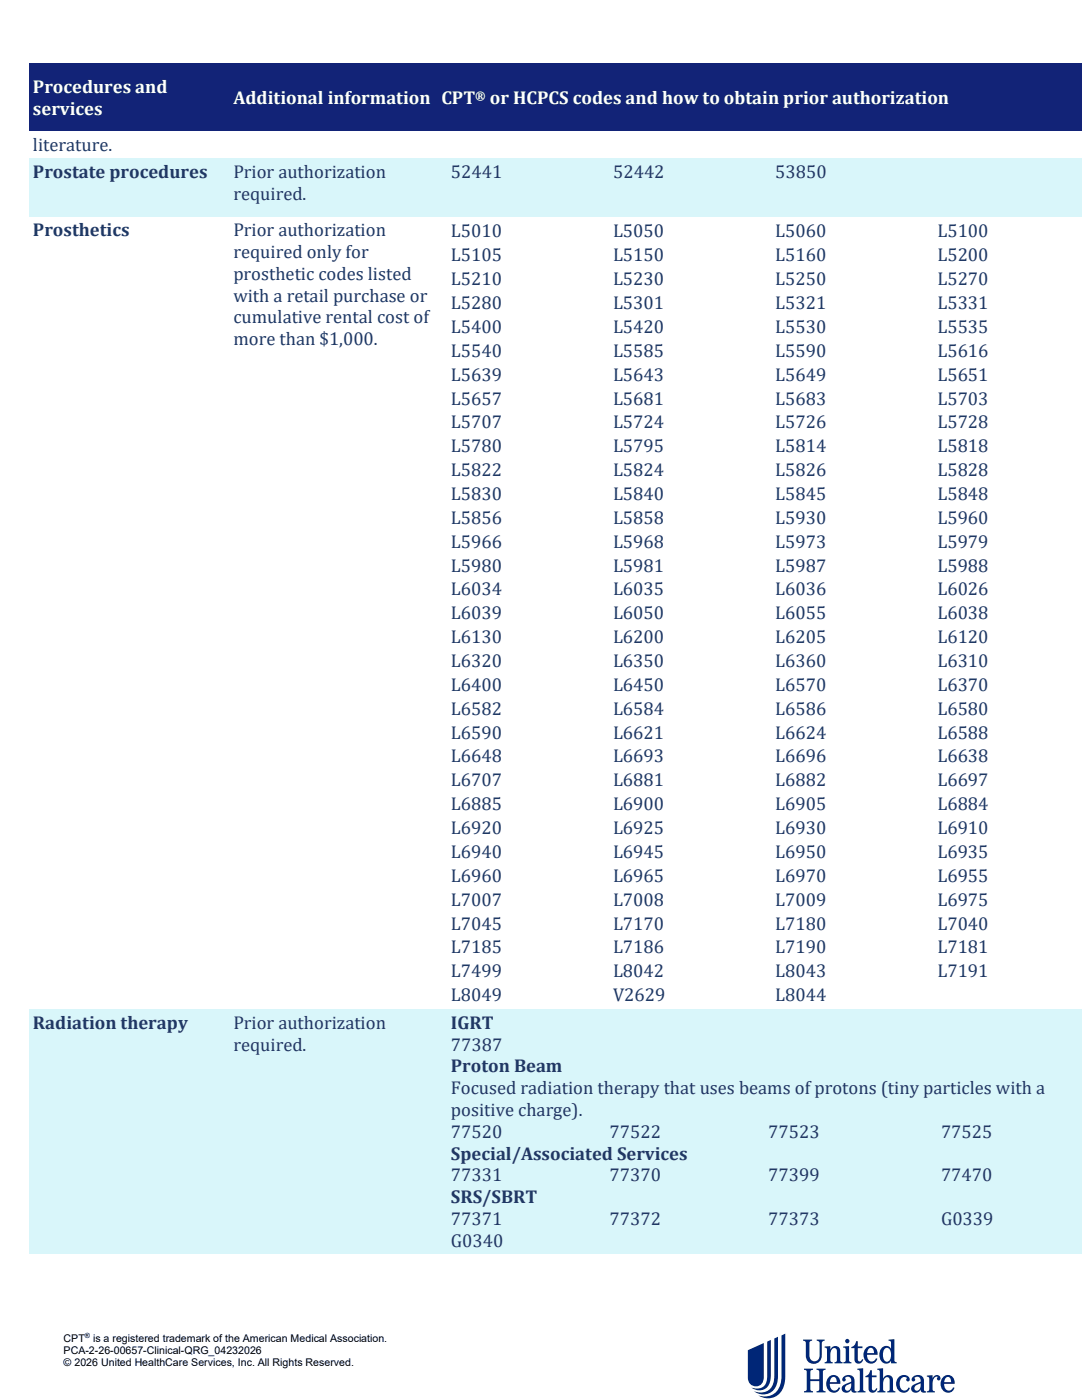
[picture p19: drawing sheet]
<svg xmlns="http://www.w3.org/2000/svg" width="216mm" height="279mm" viewBox="0 0 216 279" stroke-linecap="round" stroke-linejoin="round" font-family="sans-serif">
<defs><g id="words">
<g font-size="3.7" fill="#fff">
<text x="6.6" y="18.6">Procedures and</text>
<text x="6.6" y="22.9">services</text>
<text x="46.6" y="20.8">Additional information</text>
<text x="88.1" y="20.8">CPT</text>
<text x="97.8" y="20.8">or HCPCS codes and how to obtain prior authorization</text>
</g>
<g font-size="3.7" fill="#1f3864">
<text x="6.6" y="30.2">literature.</text>
<text x="6.6" y="35.6">Prostate procedures</text>
<text x="46.6" y="35.6">Prior authorization</text>
<text x="90" y="35.6">52441</text>
<text x="122.3" y="35.6">52442</text>
<text x="154.7" y="35.6">53850</text>
<text x="46.6" y="39.9">required.</text>
<text x="6.6" y="47.2">Prosthetics</text>
<text x="46.6" y="47.2">Prior authorization</text>
<text x="90" y="47.4">L5010</text>
<text x="122.3" y="47.4">L5050</text>
<text x="154.7" y="47.4">L5060</text>
<text x="187" y="47.4">L5100</text>
<text x="46.6" y="51.5">required only for</text>
<text x="90" y="52.2">L5105</text>
<text x="122.3" y="52.2">L5150</text>
<text x="154.7" y="52.2">L5160</text>
<text x="187" y="52.2">L5200</text>
<text x="46.6" y="55.9">prosthetic codes listed</text>
<text x="90" y="56.9">L5210</text>
<text x="122.3" y="56.9">L5230</text>
<text x="154.7" y="56.9">L5250</text>
<text x="187" y="56.9">L5270</text>
<text x="46.6" y="60.2">with a retail purchase or</text>
<text x="46.6" y="64.5">cumulative rental cost of</text>
<text x="90" y="61.7">L5280</text>
<text x="122.3" y="61.7">L5301</text>
<text x="154.7" y="61.7">L5321</text>
<text x="187" y="61.7">L5331</text>
<text x="46.6" y="68.9">more than $1,000.</text>
<text x="90" y="66.4">L5400</text>
<text x="90" y="71.2">L5540</text>
<text x="122.3" y="66.4">L5420</text>
<text x="122.3" y="71.2">L5585</text>
<text x="154.7" y="66.4">L5530</text>
<text x="154.7" y="71.2">L5590</text>
<text x="187" y="66.4">L5535</text>
<text x="187" y="71.2">L5616</text>
<text x="90" y="76">L5639</text>
<text x="122.3" y="76">L5643</text>
<text x="154.7" y="76">L5649</text>
<text x="187" y="76">L5651</text>
<text x="90" y="80.7">L5657</text>
<text x="122.3" y="80.7">L5681</text>
<text x="154.7" y="80.7">L5683</text>
<text x="187" y="80.7">L5703</text>
<text x="90" y="85.5">L5707</text>
<text x="122.3" y="85.5">L5724</text>
<text x="154.7" y="85.5">L5726</text>
<text x="187" y="85.5">L5728</text>
<text x="90" y="90.3">L5780</text>
<text x="90" y="95">L5822</text>
<text x="122.3" y="90.3">L5795</text>
<text x="122.3" y="95">L5824</text>
<text x="154.7" y="90.3">L5814</text>
<text x="154.7" y="95">L5826</text>
<text x="187" y="90.3">L5818</text>
<text x="187" y="95">L5828</text>
<text x="90" y="99.8">L5830</text>
<text x="122.3" y="99.8">L5840</text>
<text x="154.7" y="99.8">L5845</text>
<text x="187" y="99.8">L5848</text>
<text x="90" y="104.5">L5856</text>
<text x="122.3" y="104.5">L5858</text>
<text x="154.7" y="104.5">L5930</text>
<text x="187" y="104.5">L5960</text>
<text x="90" y="109.3">L5966</text>
<text x="122.3" y="109.3">L5968</text>
<text x="154.7" y="109.3">L5973</text>
<text x="187" y="109.3">L5979</text>
<text x="90" y="114.1">L5980</text>
<text x="90" y="118.8">L6034</text>
<text x="122.3" y="114.1">L5981</text>
<text x="122.3" y="118.8">L6035</text>
<text x="154.7" y="114.1">L5987</text>
<text x="154.7" y="118.8">L6036</text>
<text x="187" y="114.1">L5988</text>
<text x="187" y="118.8">L6026</text>
<text x="90" y="123.6">L6039</text>
<text x="122.3" y="123.6">L6050</text>
<text x="154.7" y="123.6">L6055</text>
<text x="187" y="123.6">L6038</text>
<text x="90" y="128.4">L6130</text>
<text x="122.3" y="128.4">L6200</text>
<text x="154.7" y="128.4">L6205</text>
<text x="187" y="128.4">L6120</text>
<text x="90" y="133.1">L6320</text>
<text x="90" y="137.9">L6400</text>
<text x="122.3" y="133.1">L6350</text>
<text x="122.3" y="137.9">L6450</text>
<text x="154.7" y="133.1">L6360</text>
<text x="154.7" y="137.9">L6570</text>
<text x="187" y="133.1">L6310</text>
<text x="187" y="137.9">L6370</text>
<text x="90" y="142.6">L6582</text>
<text x="122.3" y="142.6">L6584</text>
<text x="154.7" y="142.6">L6586</text>
<text x="187" y="142.6">L6580</text>
<text x="90" y="147.4">L6590</text>
<text x="122.3" y="147.4">L6621</text>
<text x="154.7" y="147.4">L6624</text>
<text x="187" y="147.4">L6588</text>
<text x="90" y="152.2">L6648</text>
<text x="122.3" y="152.2">L6693</text>
<text x="154.7" y="152.2">L6696</text>
<text x="187" y="152.2">L6638</text>
<text x="90" y="156.9">L6707</text>
<text x="90" y="161.7">L6885</text>
<text x="122.3" y="156.9">L6881</text>
<text x="122.3" y="161.7">L6900</text>
<text x="154.7" y="156.9">L6882</text>
<text x="154.7" y="161.7">L6905</text>
<text x="187" y="156.9">L6697</text>
<text x="187" y="161.7">L6884</text>
<text x="90" y="166.5">L6920</text>
<text x="122.3" y="166.5">L6925</text>
<text x="154.7" y="166.5">L6930</text>
<text x="187" y="166.5">L6910</text>
<text x="90" y="171.2">L6940</text>
<text x="122.3" y="171.2">L6945</text>
<text x="154.7" y="171.2">L6950</text>
<text x="187" y="171.2">L6935</text>
<text x="90" y="176">L6960</text>
<text x="122.3" y="176">L6965</text>
<text x="154.7" y="176">L6970</text>
<text x="187" y="176">L6955</text>
<text x="90" y="180.7">L7007</text>
<text x="90" y="185.5">L7045</text>
<text x="122.3" y="180.7">L7008</text>
<text x="122.3" y="185.5">L7170</text>
<text x="154.7" y="180.7">L7009</text>
<text x="154.7" y="185.5">L7180</text>
<text x="187" y="180.7">L6975</text>
<text x="187" y="185.5">L7040</text>
<text x="90" y="190.3">L7185</text>
<text x="122.3" y="190.3">L7186</text>
<text x="154.7" y="190.3">L7190</text>
<text x="187" y="190.3">L7181</text>
<text x="90" y="195">L7499</text>
<text x="122.3" y="195">L8042</text>
<text x="154.7" y="195">L8043</text>
<text x="187" y="195">L7191</text>
<text x="90" y="199.8">L8049</text>
<text x="122.3" y="199.8">V2629</text>
<text x="154.7" y="199.8">L8044</text>
<text x="6.6" y="205.4">Radiation therapy</text>
<text x="46.6" y="205.4">Prior authorization</text>
<text x="46.6" y="209.7">required.</text>
<text x="90" y="205.4">IGRT</text>
<text x="90" y="209.7">77387</text>
<text x="90" y="214">Proton Beam</text>
<text x="90" y="218.4">Focused radiation therapy that uses beams of protons (tiny particles with a</text>
<text x="90" y="222.7">positive charge).</text>
<text x="90" y="227.1">77520</text>
<text x="121.6" y="227.1">77522</text>
<text x="153.3" y="227.1">77523</text>
<text x="187.8" y="227.1">77525</text>
<text x="90" y="231.4">Special/Associated Services</text>
<text x="90" y="235.8">77331</text>
<text x="121.6" y="235.8">77370</text>
<text x="153.3" y="235.8">77399</text>
<text x="187.8" y="235.8">77470</text>
<text x="90" y="240.1">SRS/SBRT</text>
<text x="90" y="244.4">77371</text>
<text x="121.6" y="244.4">77372</text>
<text x="153.3" y="244.4">77373</text>
<text x="187.8" y="244.4">G0339</text>
<text x="90" y="248.8">G0340</text>
</g>
<text font-size="2.5" fill="#fff" x="94.8" y="19.9">®</text>
<g font-size="2.1">
<text x="12.7" y="267.7">CPT</text>
<text x="18.6" y="267.7">is a registered trademark of the American Medical Association.</text>
<text x="12.7" y="270.2">PCA-2-26-00657-Clinical-QRG_04232026</text>
<text x="12.7" y="272.6">© 2026 United HealthCare Services, Inc. All Rights Reserved.</text>
</g>
<text font-size="1.4" x="16.9" y="267">®</text>
</g></defs>
<g fill="#002677">
<path d="M160.2 267.3h1.8v.3a.45 .45 0 0 0-.5 .4v2.4a1.04 1.04 0 0 0 1 1.3 1.04 1.04 0 0 0 1-1.3v-2.3a.51 .51 0 0 0-.5-.5v-.3h1.5v.3a.51 .51 0 0 0-.5 .5v2.4a1.59 1.59 0 0 1-1.6 1.7 1.59 1.59 0 0 1-1.6-1.7v-2.5a.45 .45 0 0 0-.6-.4z"/>
<path d="M160.4 273.1h1.8v.3a.45 .45 0 0 0-.5 .4v1.5h1.8v-1.5a.44 .44 0 0 0-.6-.4v-.3h1.8v.3a.44 .44 0 0 0-.5 .4v3.4a.44 .44 0 0 0 .5 .4v.3h-1.8v-.3a.44 .44 0 0 0 .6-.4v-1.6h-1.8v1.6a.45 .45 0 0 0 .5 .4v.3h-1.8v-.3a.45 .45 0 0 0 .6-.4v-3.4a.45 .45 0 0 0-.6-.4z"/>
<path d="M164.5 268.7l1.2-.1v.8a1 1 0 0 1 1.1-.8 1 1 0 0 1 .9 1v1.8a.39 .39 0 0 0 .4 .5v.2h-1.6v-.2a.39 .39 0 0 0 .5-.5v-1.7a.58 .58 0 0 0-.5-.7 .58 .58 0 0 0-.7 .5l-.1 .4a2.06 2.06 0 0 0 .2 1.9l.3 .1v.2h-1.7v-.2a.39 .39 0 0 0 .5-.5v-2l-.1-.4h-.4z"/>
<path d="M170.8 267.7h.4v1h.9v.4h-.9v2.2l.1 .3a.48 .48 0 0 0 .7-.4l.3 .1a.88 .88 0 0 1-.9 .9 .88 .88 0 0 1-.9-.9v-2.2h-.6v-.3a1.21 1.21 0 0 0 .9-1.1z"/>
<path d="M168.2 268.7l1.2-.1v2.8a.39 .39 0 0 0 .5 .5v.2h-1.6v-.2a.39 .39 0 0 0 .5-.5l-.1-2.3-.5-.1z"/>
<path d="M184.9 274.5l1.2-.1v.7a.77 .77 0 0 1 .8-.7 .77 .77 0 0 1 .7 .9 .36 .36 0 0 1-.6 .1 .36 .36 0 0 1 .1-.6 .75 .75 0 0 0-1 .8 2.08 2.08 0 0 0 .2 2l.3 .1v.2h-1.7v-.2l.3-.1 .2-.4v-2l-.1-.4h-.4z"/>
<path d="M173.6 273.5h.4v1h.9v.4h-.9v2.1l.1 .4a.48 .48 0 0 0 .7-.4l.3 .1a.88 .88 0 0 1-.9 .9 .88 .88 0 0 1-.9-.9v-2.2h-.6v-.3a1.22 1.22 0 0 0 .9-1.1z"/>
<path d="M179.2 274.9a1.22 1.22 0 0 1 1.4-.5 1.22 1.22 0 0 1 .9 1.1 .36 .36 0 0 1-.6 .1 .36 .36 0 0 1 .1-.6l-.2-.1a.88 .88 0 0 0-1.2 .8 1.22 1.22 0 0 0 1.1 1.8l.6-.6 .3 .1a1.39 1.39 0 0 1-1.5 .9 1.39 1.39 0 0 1-1.2-1.3 2.02 2.02 0 0 1 .3-1.7z"/>
<path d="M171.1 273.2l1.1-.1v4.1l.2 .4 .3 .1v.2h-1.6v-.2l.3-.1 .2-.4v-3.4l-.2-.4h-.3z"/>
<path d="M175.1 273.2l1.1-.1v2.1a1 1 0 0 1 1.1-.8 1 1 0 0 1 .9 1v1.8l.2 .4 .3 .1v.2h-1.7v-.2l.3-.1 .2-.4v-1.7a.58 .58 0 0 0-.5-.7 .58 .58 0 0 0-.6 .5l-.1 .4a2.06 2.06 0 0 0 .1 1.9l.3 .1v.2h-1.6v-.2l.3-.1 .1-.4v-3.4l-.1-.4h-.3z"/>
<path d="M149.2 269.5v5.4a1.61 1.61 0 0 0 1.7 1.8 1.61 1.61 0 0 0 1.5-1.9v-6.8zM153.1 267.7l.7-.3v7.1a2.5 2.5 0 0 1-2.3 3l-.8-.2-.8-.4a2.2 2.2 0 0 0 2.3-.2 2.2 2.2 0 0 0 .9-2.1zM154.5 267.1l.7-.3v7.8a3.1 3.1 0 0 1-2.9 3.7l-.8-.1-1.1-.5a2.85 2.85 0 0 0 3.1-.3 2.85 2.85 0 0 0 1-2.9zM155.9 266.5l.8-.3v8.5a4 4 0 0 1-2.7 4.3h-1.6l-1.1-.5a3.4 3.4 0 0 0 4.6-3z"/>
<path d="M173.3 269.3a.55 .55 0 0 1 .9-.1l.2 .8h-1.4zM172.7 269.1a1.77 1.77 0 0 0-.3 2.1 1.77 1.77 0 0 0 1.8 .9 1.31 1.31 0 0 0 .9-.9l-.3-.1a.88 .88 0 0 1-1 .6 .88 .88 0 0 1-.8-.9v-.4h2.1a1.39 1.39 0 0 0-.7-1.6 1.39 1.39 0 0 0-1.7 .3z"/>
<path d="M176.5 269.2a.76 .76 0 0 1 .9-.1 .76 .76 0 0 1 .4 .8 1.37 1.37 0 0 1-.8 1.9 1.39 1.39 0 0 1-.8-1.9zM177.3 267.4v.2l.5 .2v1.4a1.23 1.23 0 0 0-1.4-.5 1.23 1.23 0 0 0-.9 1.2 1.55 1.55 0 0 0 .3 1.7 1.55 1.55 0 0 0 1.6 .4l.4-.5v.6h1.1v-.2a.39 .39 0 0 1-.4-.5v-4.1z"/>
<path d="M188.6 275.1a.55 .55 0 0 1 1-.1l.2 .8h-1.4zM188.1 274.9a1.77 1.77 0 0 0-.3 2.1 1.77 1.77 0 0 0 1.8 .9 1.31 1.31 0 0 0 .9-.9l-.3-.1a.88 .88 0 0 1-1 .6 .88 .88 0 0 1-.8-.9v-.4h2.1a1.39 1.39 0 0 0-.7-1.6 1.39 1.39 0 0 0-1.7 .3z"/>
<path d="M182.7 276.6l1-.5a1.21 1.21 0 0 1-.7 1.5 .54 .54 0 0 1-.5-.4 .54 .54 0 0 1 .2-.6zM182.1 274.8a.54 .54 0 0 0 0 .9 .36 .36 0 0 0 .5-.2 .36 .36 0 0 0-.2-.5 .74 .74 0 0 1 1-.2 .74 .74 0 0 1 .3 .9 2.7 2.7 0 0 0-1.9 1.1 .96 .96 0 0 0 .7 1.2 .96 .96 0 0 0 1.2-.7v.1a.72 .72 0 0 0 1.1 .5v-.2l-.3-.1-.1-.3v-1.7a1.28 1.28 0 0 0-.9-1.2 1.28 1.28 0 0 0-1.4 .4z"/>
<path d="M168.8 276.6l1.1-.5a1.21 1.21 0 0 1-.8 1.5 .54 .54 0 0 1-.5-.4 .54 .54 0 0 1 .2-.6zM168.3 274.8a.54 .54 0 0 0-.1 .9 .36 .36 0 0 0 .5-.2 .36 .36 0 0 0-.1-.5 .74 .74 0 0 1 .9-.2 .74 .74 0 0 1 .4 .9 2.73 2.73 0 0 0-1.9 1.1 .96 .96 0 0 0 .7 1.2 .96 .96 0 0 0 1.1-.7v.1a.72 .72 0 0 0 1.1 .5v-.2l-.2-.1-.2-.3v-1.7a1.27 1.27 0 0 0-.8-1.2 1.27 1.27 0 0 0-1.4 .4z"/>
<path d="M165.8 275.1a.55 .55 0 0 1 1-.1l.2 .8h-1.4zM165.3 274.9a1.77 1.77 0 0 0-.3 2.1 1.77 1.77 0 0 0 1.8 .9 1.32 1.32 0 0 0 .8-.9l-.3-.1a.88 .88 0 0 1-.9 .6 .88 .88 0 0 1-.8-.9v-.4h2.1a1.39 1.39 0 0 0-.7-1.6 1.39 1.39 0 0 0-1.7 .3z"/>
<circle cx="169.1" cy="267.7" r=".44"/>
</g>
<g fill="#122377">
<path d="M5.8 12.7h40v13.5h-40z" fill-rule="evenodd"/>
<path d="M6.6 15.1h38.4v4.3h-38.4z" fill-rule="evenodd"/>
<path d="M6.6 19.4h38.4v4.4h-38.4z" fill-rule="evenodd"/>
<path d="M45.8 12.7h41.5v13.5h-41.5z" fill-rule="evenodd"/>
<path d="M46.6 17.3h40v4.3h-40z" fill-rule="evenodd"/>
<path d="M5.8 12.7h40v.5h-40z" fill-rule="evenodd"/>
<path d="M45.8 12.7h41.5v.5h-41.5z" fill-rule="evenodd"/>
<path d="M5.8 25.7h40v.5h-40z" fill-rule="evenodd"/>
<path d="M45.8 25.7h41.5v.5h-41.5z" fill-rule="evenodd"/>
</g>
<g fill="#122377">
<path d="M87.3 12.7h128.6v13.5h-128.6z"/>
<path d="M88.1 17.3h127.8v4.3h-127.8z"/>
<path d="M87.3 12.7h128.6v.5h-128.6z"/>
<path d="M87.3 25.7h128.6v.5h-128.6z"/>
</g>
<g fill="#d9f6fa">
<path d="M5.8 31.5h40v11.6h-40z" fill-rule="evenodd"/>
<path d="M45.8 31.5h41.5v11.6h-41.5z" fill-rule="evenodd"/>
<path d="M46.6 36.4h40v4.3h-40z" fill-rule="evenodd"/>
<path d="M88.1 32h32.3v5.3h-32.3z" fill-rule="evenodd"/>
<path d="M120.4 32h32.4v5.3h-32.4z" fill-rule="evenodd"/>
<path d="M152.8 32h32.3v5.3h-32.3z" fill-rule="evenodd"/>
<path d="M88.1 37.3h32.3v5.3h-32.3z" fill-rule="evenodd"/>
<path d="M120.4 37.3h32.4v5.3h-32.4z" fill-rule="evenodd"/>
<path d="M152.8 37.3h32.3v5.3h-32.3z" fill-rule="evenodd"/>
<path d="M5.8 31.5h40v.5h-40z" fill-rule="evenodd"/>
<path d="M45.8 31.5h41.5v.5h-41.5z" fill-rule="evenodd"/>
<path d="M5.8 42.6h40v.5h-40z" fill-rule="evenodd"/>
<path d="M45.8 42.6h41.5v.5h-41.5z" fill-rule="evenodd"/>
<path d="M5.8 201.3h40v48.8h-40z" fill-rule="evenodd"/>
<path d="M6.6 206.2h38.4v4.3h-38.4z" fill-rule="evenodd"/>
<path d="M6.6 210.5h38.4v4.4h-38.4z" fill-rule="evenodd"/>
<path d="M6.6 214.9h38.4v4.3h-38.4z" fill-rule="evenodd"/>
<path d="M6.6 219.2h38.4v4.4h-38.4z" fill-rule="evenodd"/>
<path d="M6.6 223.6h38.4v4.3h-38.4z" fill-rule="evenodd"/>
<path d="M6.6 227.9h38.4v4.3h-38.4z" fill-rule="evenodd"/>
<path d="M6.6 232.2h38.4v4.4h-38.4z" fill-rule="evenodd"/>
<path d="M6.6 236.6h38.4v4.3h-38.4z" fill-rule="evenodd"/>
<path d="M6.6 240.9h38.4v4.4h-38.4z" fill-rule="evenodd"/>
<path d="M45.8 201.3h41.5v48.8h-41.5z" fill-rule="evenodd"/>
<path d="M46.6 206.2h40v4.3h-40z" fill-rule="evenodd"/>
<path d="M46.6 210.5h40v4.4h-40z" fill-rule="evenodd"/>
<path d="M88.1 206.2h31.6v4.3h-31.6z" fill-rule="evenodd"/>
<path d="M119.7 206.2h31.7v4.3h-31.7z" fill-rule="evenodd"/>
<path d="M151.4 206.2h34.5v4.3h-34.5z" fill-rule="evenodd"/>
<path d="M88.1 223.6h31.6v4.3h-31.6z" fill-rule="evenodd"/>
<path d="M119.7 223.6h31.7v4.3h-31.7z" fill-rule="evenodd"/>
<path d="M151.4 223.6h34.5v4.3h-34.5z" fill-rule="evenodd"/>
<path d="M88.1 232.2h31.6v4.4h-31.6z" fill-rule="evenodd"/>
<path d="M119.7 232.2h31.7v4.4h-31.7z" fill-rule="evenodd"/>
<path d="M151.4 232.2h34.5v4.4h-34.5z" fill-rule="evenodd"/>
<path d="M88.1 240.9h31.6v4.4h-31.6z" fill-rule="evenodd"/>
<path d="M119.7 240.9h31.7v4.4h-31.7z" fill-rule="evenodd"/>
<path d="M151.4 240.9h34.5v4.4h-34.5z" fill-rule="evenodd"/>
<path d="M88.1 245.3h31.6v4.3h-31.6z" fill-rule="evenodd"/>
<path d="M119.7 245.3h31.7v4.3h-31.7z" fill-rule="evenodd"/>
<path d="M151.4 245.3h34.5v4.3h-34.5z" fill-rule="evenodd"/>
<path d="M5.8 201.3h40v.5h-40z" fill-rule="evenodd"/>
<path d="M45.8 201.3h41.5v.5h-41.5z" fill-rule="evenodd"/>
<path d="M5.8 249.6h40v.5h-40z" fill-rule="evenodd"/>
<path d="M45.8 249.6h41.5v.5h-41.5z" fill-rule="evenodd"/>
</g>
<g fill="#d9f6fa">
<path d="M6.6 32h38.4v4.4h-38.4z"/>
<path d="M46.6 32h40v4.4h-40z"/>
<path d="M87.3 31.5h128.6v11.6h-128.6z"/>
<path d="M90 32h28.5v4.4h-28.5z"/>
<path d="M122.3 32h28.6v4.4h-28.6z"/>
<path d="M154.7 32h28.5v4.4h-28.5z"/>
<path d="M185.1 32h30.8v5.3h-30.8z"/>
<path d="M187 32h28.6v4.4h-28.6z"/>
<path d="M185.1 37.3h30.8v5.3h-30.8z"/>
<path d="M187 37.3h28.6v4.4h-28.6z"/>
<path d="M87.3 31.5h128.6v.5h-128.6z"/>
<path d="M87.3 42.6h128.6v.5h-128.6z"/>
<path d="M6.6 201.8h38.4v4.4h-38.4z"/>
<path d="M46.6 201.8h40v4.4h-40z"/>
<path d="M87.3 201.3h128.6v48.8h-128.6z"/>
<path d="M88.1 201.8h127.8v4.4h-127.8z"/>
<path d="M90 201.8h125.6v4.4h-125.6z"/>
<path d="M90 206.2h27.8v4.3h-27.8z"/>
<path d="M153.3 206.2h30.7v4.3h-30.7z"/>
<path d="M185.9 206.2h30v4.3h-30z"/>
<path d="M187.8 206.2h27.8v4.3h-27.8z"/>
<path d="M88.1 210.5h127.8v13.1h-127.8z"/>
<path d="M90 210.5h125.6v4.4h-125.6z"/>
<path d="M90 214.9h125.6v4.3h-125.6z"/>
<path d="M90 219.2h125.6v4.4h-125.6z"/>
<path d="M90 223.6h27.8v4.3h-27.8z"/>
<path d="M121.6 223.6h27.9v4.3h-27.9z"/>
<path d="M153.3 223.6h30.7v4.3h-30.7z"/>
<path d="M185.9 223.6h30v4.3h-30z"/>
<path d="M187.8 223.6h27.8v4.3h-27.8z"/>
<path d="M88.1 227.9h127.8v4.3h-127.8z"/>
<path d="M90 227.9h125.6v4.3h-125.6z"/>
<path d="M90 232.2h27.8v4.4h-27.8z"/>
<path d="M121.6 232.2h27.9v4.4h-27.9z"/>
<path d="M153.3 232.2h30.7v4.4h-30.7z"/>
<path d="M185.9 232.2h30v4.4h-30z"/>
<path d="M187.8 232.2h27.8v4.4h-27.8z"/>
<path d="M88.1 236.6h127.8v4.3h-127.8z"/>
<path d="M90 236.6h125.6v4.3h-125.6z"/>
<path d="M90 240.9h27.8v4.4h-27.8z"/>
<path d="M121.6 240.9h27.9v4.4h-27.9z"/>
<path d="M153.3 240.9h30.7v4.4h-30.7z"/>
<path d="M185.9 240.9h30v4.4h-30z"/>
<path d="M187.8 240.9h27.8v4.4h-27.8z"/>
<path d="M90 245.3h27.8v4.3h-27.8z"/>
<path d="M121.6 245.3h27.9v4.3h-27.9z"/>
<path d="M153.3 245.3h30.7v4.3h-30.7z"/>
<path d="M185.9 245.3h30v4.3h-30z"/>
<path d="M87.3 201.3h128.6v.5h-128.6z"/>
<path d="M87.3 249.6h128.6v.5h-128.6z"/>
</g>
<use href="#words"/>
</svg>
